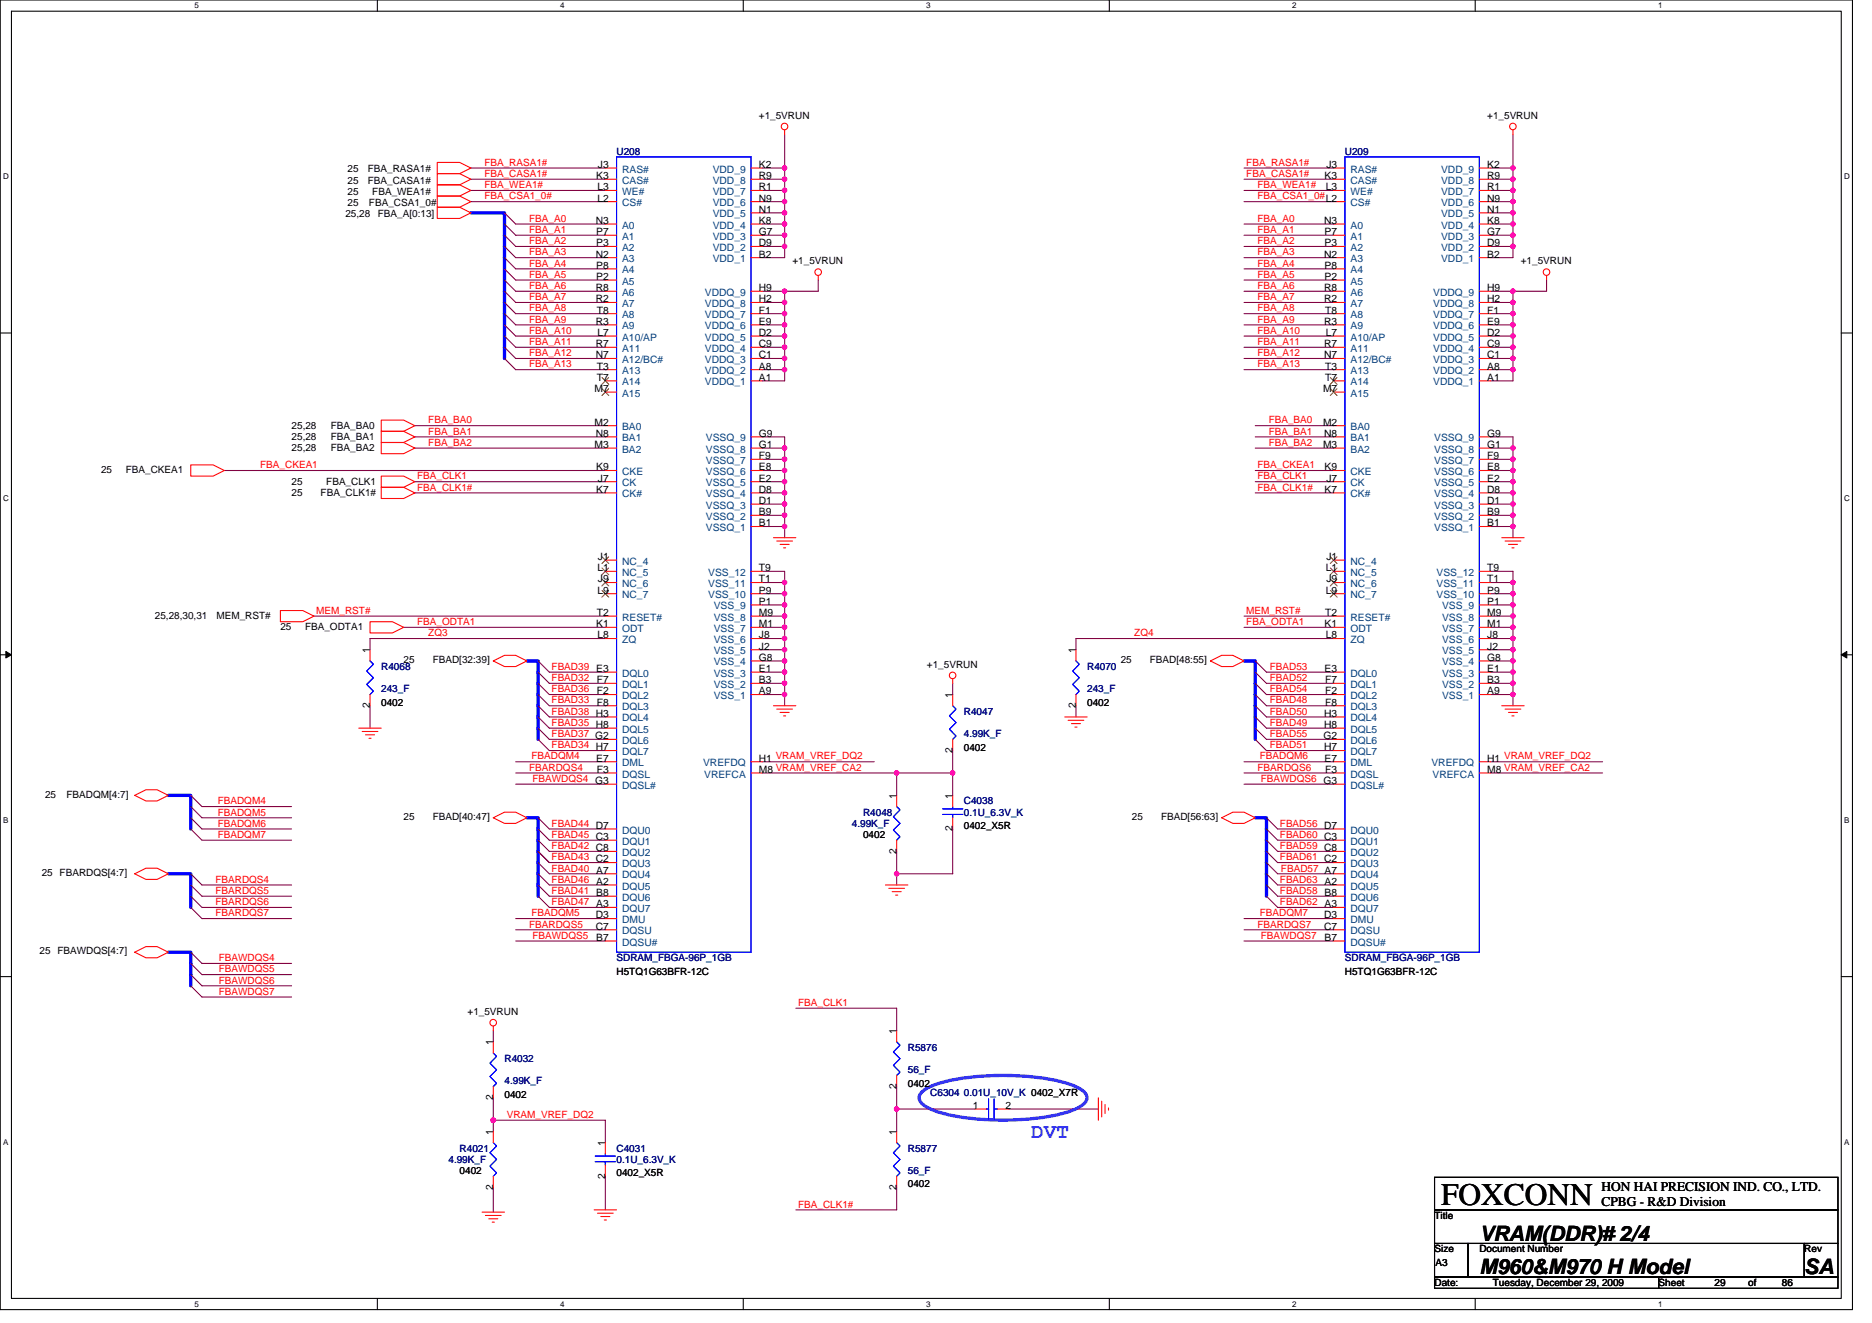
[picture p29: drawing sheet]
<svg xmlns="http://www.w3.org/2000/svg" width="297mm" height="210mm" viewBox="0 0 297 210" stroke-linecap="round" stroke-linejoin="round" font-family="sans-serif">
<defs><g id="words">
<text font-size="5" x="228.7" y="191.3">FOXCONN</text>
<text font-size="3.4" fill="#8000ff" x="163.6" y="180.6">DVT</text>
<g font-size="3.4">
<text x="234.7" y="196.9">VRAM(DDR)# 2/4</text>
<text x="234.7" y="202.2">M960&amp;M970 H Model</text>
<text x="286.3" y="202.2">SA</text>
</g>
<g font-size="2.1">
<text x="254.1" y="189">HON HAI PRECISION IND. CO., LTD.</text>
<text x="254.1" y="191.5">CPBG - R&amp;D Division</text>
</g>
<g font-size="1.6">
<text x="120.4" y="18.8">+1_5VRUN</text>
<text x="236" y="18.8">+1_5VRUN</text>
<text x="55.2" y="29.1">25</text>
<text x="55.2" y="27.4">25</text>
<text x="58.4" y="29.1">FBA_CASA1#</text>
<text x="58.4" y="27.4">FBA_RASA1#</text>
<text x="94.6" y="28.4">K3</text>
<text x="94.9" y="26.6">J3</text>
<text x="120.4" y="28.4">R9</text>
<text x="120.4" y="26.6">K2</text>
<text x="210.2" y="28.4">K3</text>
<text x="210.5" y="26.6">J3</text>
<text x="236" y="28.4">R9</text>
<text x="236" y="26.6">K2</text>
<text x="54.8" y="34.5">25,28</text>
<text x="55.2" y="32.7">25</text>
<text x="55.2" y="30.9">25</text>
<text x="58.5" y="32.7">FBA_CSA1_0#</text>
<text x="59.1" y="30.9">FBA_WEA1#</text>
<text x="60" y="34.5">FBA_A[0:13]</text>
<text x="94.5" y="35.5">N3</text>
<text x="94.8" y="32">L2</text>
<text x="94.8" y="30.2">L3</text>
<text x="120.4" y="35.5">K8</text>
<text x="120.4" y="33.8">N1</text>
<text x="120.4" y="32">N9</text>
<text x="120.4" y="30.2">R1</text>
<text x="210.1" y="35.5">N3</text>
<text x="210.4" y="30.2">L3</text>
<text x="236" y="35.5">K8</text>
<text x="236" y="33.8">N1</text>
<text x="236" y="32">N9</text>
<text x="236" y="30.2">R1</text>
<text x="94.5" y="40.9">N2</text>
<text x="94.6" y="37.3">P7</text>
<text x="94.6" y="39.1">P3</text>
<text x="120.4" y="40.9">B2</text>
<text x="120.4" y="39.1">D9</text>
<text x="120.4" y="37.3">G7</text>
<text x="125.7" y="42">+1_5VRUN</text>
<text x="210.1" y="40.9">N2</text>
<text x="210.2" y="37.3">P7</text>
<text x="210.2" y="39.1">P3</text>
<text x="236" y="40.9">B2</text>
<text x="236" y="39.1">D9</text>
<text x="236" y="37.3">G7</text>
<text x="241.3" y="42">+1_5VRUN</text>
<text x="94.5" y="46.2">R8</text>
<text x="94.5" y="48">R2</text>
<text x="94.6" y="42.7">P8</text>
<text x="94.6" y="44.4">P2</text>
<text x="120.4" y="48">H2</text>
<text x="120.4" y="46.2">H9</text>
<text x="210.1" y="46.2">R8</text>
<text x="210.1" y="48">R2</text>
<text x="210.2" y="42.7">P8</text>
<text x="210.2" y="44.4">P2</text>
<text x="236" y="48">H2</text>
<text x="236" y="46.2">H9</text>
<text x="94.5" y="51.5">R3</text>
<text x="94.7" y="49.8">T8</text>
<text x="94.8" y="53.3">L7</text>
<text x="120.4" y="53.3">D2</text>
<text x="120.4" y="51.5">E9</text>
<text x="120.4" y="49.8">F1</text>
<text x="210.1" y="51.5">R3</text>
<text x="210.3" y="49.8">T8</text>
<text x="210.4" y="53.3">L7</text>
<text x="236" y="53.3">D2</text>
<text x="236" y="51.5">E9</text>
<text x="236" y="49.8">F1</text>
<text x="94.5" y="55.1">R7</text>
<text x="94.5" y="56.9">N7</text>
<text x="94.7" y="58.7">T3</text>
<text x="120.4" y="58.7">A8</text>
<text x="120.4" y="56.9">C1</text>
<text x="120.4" y="55.1">C9</text>
<text x="210.1" y="55.1">R7</text>
<text x="210.1" y="56.9">N7</text>
<text x="210.3" y="58.7">T3</text>
<text x="236" y="58.7">A8</text>
<text x="236" y="56.9">C1</text>
<text x="236" y="55.1">C9</text>
<text x="94.4" y="62.2">M7</text>
<text x="94.7" y="60.4">T7</text>
<text x="120.4" y="60.4">A1</text>
<text x="209.9" y="62.2">M7</text>
<text x="210.3" y="60.4">T7</text>
<text x="236" y="60.4">A1</text>
<text x="46.3" y="69.9">25,28</text>
<text x="46.3" y="68.1">25,28</text>
<text x="46.3" y="71.6">25,28</text>
<text x="52.5" y="69.9">FBA_BA1</text>
<text x="52.5" y="68.1">FBA_BA0</text>
<text x="52.5" y="71.6">FBA_BA2</text>
<text x="94.4" y="67.5">M2</text>
<text x="94.4" y="71.1">M3</text>
<text x="94.5" y="69.3">N8</text>
<text x="120.4" y="71.1">G1</text>
<text x="120.4" y="69.3">G9</text>
<text x="209.9" y="67.5">M2</text>
<text x="209.9" y="71.1">M3</text>
<text x="210.1" y="69.3">N8</text>
<text x="236" y="71.1">G1</text>
<text x="236" y="69.3">G9</text>
<text x="16" y="75">25</text>
<text x="20" y="75">FBA_CKEA1</text>
<text x="46.3" y="77">25</text>
<text x="51.8" y="77">FBA_CLK1</text>
<text x="94.6" y="74.7">K9</text>
<text x="94.9" y="76.4">J7</text>
<text x="120.4" y="76.4">E2</text>
<text x="120.4" y="74.7">E8</text>
<text x="120.4" y="72.9">F9</text>
<text x="210.2" y="74.7">K9</text>
<text x="210.5" y="76.4">J7</text>
<text x="236" y="76.4">E2</text>
<text x="236" y="74.7">E8</text>
<text x="236" y="72.9">F9</text>
<text x="46.3" y="78.8">25</text>
<text x="50.9" y="78.8">FBA_CLK1#</text>
<text x="94.6" y="78.2">K7</text>
<text x="120.4" y="83.5">B1</text>
<text x="120.4" y="81.8">B9</text>
<text x="120.4" y="80">D1</text>
<text x="120.4" y="78.2">D8</text>
<text x="210.2" y="78.2">K7</text>
<text x="236" y="83.5">B1</text>
<text x="236" y="81.8">B9</text>
<text x="236" y="80">D1</text>
<text x="236" y="78.2">D8</text>
<text x="94.9" y="88.9">J1</text>
<text x="210.5" y="88.9">J1</text>
<text x="94.8" y="90.7">L1</text>
<text x="94.8" y="94.2">L9</text>
<text x="94.9" y="92.4">J9</text>
<text x="120.4" y="96">P1</text>
<text x="120.4" y="94.2">P9</text>
<text x="120.4" y="92.4">T1</text>
<text x="120.4" y="90.7">T9</text>
<text x="210.4" y="90.7">L1</text>
<text x="210.4" y="94.2">L9</text>
<text x="210.5" y="92.4">J9</text>
<text x="236" y="96">P1</text>
<text x="236" y="94.2">P9</text>
<text x="236" y="92.4">T1</text>
<text x="236" y="90.7">T9</text>
<text x="24.6" y="98.3">25,28,30,31</text>
<text x="34.4" y="98.3">MEM_RST#</text>
<text x="44.5" y="99.9">25</text>
<text x="48.4" y="99.9">FBA_ODTA1</text>
<text x="94.6" y="99.5">K1</text>
<text x="94.7" y="97.8">T2</text>
<text x="94.8" y="101.3">L8</text>
<text x="120.4" y="101.3">J8</text>
<text x="120.4" y="99.5">M1</text>
<text x="120.4" y="97.8">M9</text>
<text x="210.2" y="99.5">K1</text>
<text x="210.3" y="97.8">T2</text>
<text x="210.4" y="101.3">L8</text>
<text x="236" y="101.3">J8</text>
<text x="236" y="99.5">M1</text>
<text x="236" y="97.8">M9</text>
<text x="58.7" y="103.7" transform="rotate(-90 58.7 103.7)">1</text>
<text x="64" y="105.3">25</text>
<text x="68.7" y="105.3">FBAD[32:39]</text>
<text x="120.4" y="106.7">E1</text>
<text x="120.4" y="104.9">G8</text>
<text x="120.4" y="103.1">J2</text>
<text x="147.1" y="106">+1_5VRUN</text>
<text x="170.7" y="103.7" transform="rotate(-90 170.7 103.7)">1</text>
<text x="177.8" y="105.3">25</text>
<text x="182.5" y="105.3">FBAD[48:55]</text>
<text x="210.2" y="106.7">E3</text>
<text x="236" y="106.7">E1</text>
<text x="236" y="104.9">G8</text>
<text x="236" y="103.1">J2</text>
<text x="58.7" y="112.4" transform="rotate(-90 58.7 112.4)">2</text>
<text x="60.5" y="112">0402</text>
<text x="94.7" y="108.4">F7</text>
<text x="94.7" y="110.2">F2</text>
<text x="94.7" y="112">F8</text>
<text x="120.4" y="110.2">A9</text>
<text x="120.4" y="108.4">B3</text>
<text x="151.1" y="110.8" transform="rotate(-90 151.1 110.8)">1</text>
<text x="170.7" y="112.4" transform="rotate(-90 170.7 112.4)">2</text>
<text x="172.5" y="112">0402</text>
<text x="210.1" y="113.8">H3</text>
<text x="210.3" y="108.4">F7</text>
<text x="210.3" y="110.2">F2</text>
<text x="210.3" y="112">F8</text>
<text x="236" y="110.2">A9</text>
<text x="236" y="108.4">B3</text>
<text x="151.1" y="119.5" transform="rotate(-90 151.1 119.5)">2</text>
<text x="152.9" y="119.1">0402</text>
<text x="210" y="117.3">G2</text>
<text x="210.1" y="115.5">H8</text>
<text x="210.1" y="119.1">H7</text>
<text x="94.6" y="120.9">E7</text>
<text x="94.7" y="122.7">F3</text>
<text x="120.4" y="120.9">H1 VRAM_VREF_DQ2</text>
<text x="120.4" y="122.7">M8 VRAM_VREF_CA2</text>
<text x="210.2" y="120.9">E7</text>
<text x="210.3" y="122.7">F3</text>
<text x="236" y="122.7">M8 VRAM_VREF_CA2</text>
<text x="236" y="120.9">H1 VRAM_VREF_DQ2</text>
<text x="7.2" y="126.6">25</text>
<text x="10.5" y="126.6">FBADQM[4:7]</text>
<text x="64" y="130.2">25</text>
<text x="68.7" y="130.2">FBAD[40:47]</text>
<text x="142.3" y="126.8" transform="rotate(-90 142.3 126.8)">1</text>
<text x="151.1" y="132" transform="rotate(-90 151.1 132)">2</text>
<text x="151.1" y="126.8" transform="rotate(-90 151.1 126.8)">1</text>
<text x="152.9" y="131.6">0402_X5R</text>
<text x="179.6" y="130.2">25</text>
<text x="184.2" y="130.2">FBAD[56:63]</text>
<text x="136.9" y="133">0402</text>
<text x="142.3" y="135.5" transform="rotate(-90 142.3 135.5)">2</text>
<text x="6.6" y="139">25 FBARDQS[4:7]</text>
<text x="94.5" y="147.6">C7</text>
<text x="94.5" y="145.8">D3</text>
<text x="94.6" y="149.3">B7</text>
<text x="210.1" y="147.6">C7</text>
<text x="210.1" y="145.8">D3</text>
<text x="210.2" y="149.3">B7</text>
<text x="6.3" y="151.5">25 FBAWDQS[4:7]</text>
<text x="97.8" y="154.7">H5TQ1G63BFR-12C</text>
<text x="213.4" y="154.7">H5TQ1G63BFR-12C</text>
<text x="74.2" y="161.1">+1_5VRUN</text>
<text x="78.2" y="165.9" transform="rotate(-90 78.2 165.9)">1</text>
<text x="142.3" y="164.1" transform="rotate(-90 142.3 164.1)">1</text>
<text x="142.3" y="172.8" transform="rotate(-90 142.3 172.8)">2</text>
<text x="144.1" y="172.5">0402</text>
<text x="78.2" y="174.6" transform="rotate(-90 78.2 174.6)">2</text>
<text x="80" y="174.2">0402</text>
<text x="154.4" y="176">1</text>
<text x="159.5" y="176">2</text>
<text x="78.2" y="180.1" transform="rotate(-90 78.2 180.1)">1</text>
<text x="96" y="181.9" transform="rotate(-90 96 181.9)">1</text>
<text x="142.3" y="180.1" transform="rotate(-90 142.3 180.1)">1</text>
<text x="72.9" y="186.3">0402</text>
<text x="78.2" y="188.8" transform="rotate(-90 78.2 188.8)">2</text>
<text x="96" y="187.1" transform="rotate(-90 96 187.1)">2</text>
<text x="97.8" y="186.7">0402_X5R</text>
<text x="142.3" y="188.8" transform="rotate(-90 142.3 188.8)">2</text>
<text x="144.1" y="188.5">0402</text>
<text x="227.6" y="193.4">Title</text>
<text x="227.6" y="198.8">Size</text>
<text x="227.8" y="200.9">A3</text>
<text x="234.7" y="198.8">Document Number</text>
<text x="286.3" y="198.8">Rev</text>
<text x="227.6" y="204.1">Date:</text>
<text x="236.9" y="204.1">Tuesday, December 29, 2009</text>
<text x="263.2" y="204.1">Sheet</text>
<text x="272.1" y="204.1">29</text>
<text x="277.4" y="204.1">of</text>
<text x="282.7" y="204.1">86</text>
</g>
<g font-size="1.6" fill="#f00">
<text x="76.9" y="26.3">FBA_RASA1#</text>
<text x="76.9" y="28.1">FBA_CASA1#</text>
<text x="76.9" y="29.9">FBA_WEA1#</text>
<text x="197.8" y="26.3">FBA_RASA1#</text>
<text x="197.8" y="28.1">FBA_CASA1#</text>
<text x="199.5" y="29.9">FBA_WEA1#</text>
<text x="76.9" y="31.6">FBA_CSA1_0#</text>
<text x="84" y="35.2">FBA_A0</text>
<text x="199.5" y="31.6">FBA_CSA1_0#L2</text>
<text x="199.5" y="35.2">FBA_A0</text>
<text x="84" y="40.5">FBA_A3</text>
<text x="84" y="37">FBA_A1</text>
<text x="84" y="38.8">FBA_A2</text>
<text x="199.5" y="40.5">FBA_A3</text>
<text x="199.5" y="37">FBA_A1</text>
<text x="199.5" y="38.8">FBA_A2</text>
<text x="84" y="44.1">FBA_A5</text>
<text x="84" y="45.9">FBA_A6</text>
<text x="84" y="42.3">FBA_A4</text>
<text x="84" y="47.6">FBA_A7</text>
<text x="199.5" y="44.1">FBA_A5</text>
<text x="199.5" y="45.9">FBA_A6</text>
<text x="199.5" y="42.3">FBA_A4</text>
<text x="199.5" y="47.6">FBA_A7</text>
<text x="84" y="53">FBA_A10</text>
<text x="84" y="49.4">FBA_A8</text>
<text x="84" y="51.2">FBA_A9</text>
<text x="199.5" y="53">FBA_A10</text>
<text x="199.5" y="49.4">FBA_A8</text>
<text x="199.5" y="51.2">FBA_A9</text>
<text x="84" y="56.5">FBA_A12</text>
<text x="84" y="54.8">FBA_A11</text>
<text x="84" y="58.3">FBA_A13</text>
<text x="199.5" y="56.5">FBA_A12</text>
<text x="199.5" y="54.8">FBA_A11</text>
<text x="199.5" y="58.3">FBA_A13</text>
<text x="68" y="69">FBA_BA1</text>
<text x="68" y="67.2">FBA_BA0</text>
<text x="68" y="70.8">FBA_BA2</text>
<text x="201.3" y="69">FBA_BA1</text>
<text x="201.3" y="67.2">FBA_BA0</text>
<text x="201.3" y="70.8">FBA_BA2</text>
<text x="41.3" y="74.3">FBA_CKEA1</text>
<text x="66.2" y="76.1">FBA_CLK1</text>
<text x="66.2" y="77.9">FBA_CLK1#</text>
<text x="199.5" y="76.1">FBA_CLK1</text>
<text x="199.5" y="77.9">FBA_CLK1#</text>
<text x="199.5" y="74.3">FBA_CKEA1</text>
<text x="50.2" y="97.4">MEM_RST#</text>
<text x="66.2" y="99.2">FBA_ODTA1</text>
<text x="68" y="101">ZQ3</text>
<text x="180" y="101">ZQ4</text>
<text x="197.8" y="99.2">FBA_ODTA1</text>
<text x="197.8" y="97.4">MEM_RST#</text>
<text x="87.5" y="106.3">FBAD39 E3</text>
<text x="201.5" y="106.3">FBAD53</text>
<text x="87.5" y="108.1">FBAD32</text>
<text x="87.5" y="111.7">FBAD33</text>
<text x="87.5" y="109.9">FBAD36</text>
<text x="87.5" y="113.4">FBAD38 H3</text>
<text x="201.5" y="113.4">FBAD50</text>
<text x="201.5" y="108.1">FBAD52</text>
<text x="201.5" y="109.9">FBAD54</text>
<text x="201.5" y="111.7">FBAD48</text>
<text x="87.5" y="117">FBAD37 G2</text>
<text x="87.5" y="115.2">FBAD35 H8</text>
<text x="87.5" y="118.8">FBAD34 H7</text>
<text x="201.5" y="117">FBAD55</text>
<text x="201.5" y="115.2">FBAD49</text>
<text x="201.5" y="118.8">FBAD51</text>
<text x="84" y="122.3">FBARDQS4</text>
<text x="84.3" y="120.5">FBADQM4</text>
<text x="84.5" y="124.1">FBAWDQS4 G3</text>
<text x="199.5" y="122.3">FBARDQS6</text>
<text x="199.9" y="120.5">FBADQM6</text>
<text x="200.1" y="124.1">FBAWDQS6 G3</text>
<text x="34.5" y="127.7">FBADQM4</text>
<text x="34.5" y="129.4">FBADQM5</text>
<text x="34.5" y="131.2">FBADQM6</text>
<text x="87.5" y="131.2">FBAD44 D7</text>
<text x="203.1" y="131.2">FBAD56 D7</text>
<text x="34.5" y="133">FBADQM7</text>
<text x="87.5" y="133">FBAD45 C3</text>
<text x="87.5" y="136.5">FBAD43 C2</text>
<text x="87.5" y="134.8">FBAD42 C8</text>
<text x="203.1" y="134.8">FBAD59 C8</text>
<text x="203.1" y="136.5">FBAD61 C2</text>
<text x="203.1" y="133">FBAD60 C3</text>
<text x="34.2" y="140.1">FBARDQS4</text>
<text x="34.2" y="141.9">FBARDQS5</text>
<text x="34.2" y="143.7">FBARDQS6</text>
<text x="87.5" y="143.7">FBAD47 A3</text>
<text x="87.5" y="138.3">FBAD40 A7</text>
<text x="87.5" y="141.9">FBAD41 B8</text>
<text x="87.5" y="140.1">FBAD46 A2</text>
<text x="203.1" y="140.1">FBAD63 A2</text>
<text x="203.1" y="141.9">FBAD58 B8</text>
<text x="203.1" y="143.7">FBAD62 A3</text>
<text x="203.3" y="138.3">FBAD57 A7</text>
<text x="34.2" y="145.4">FBARDQS7</text>
<text x="84" y="147.2">FBARDQS5</text>
<text x="84.3" y="145.4">FBADQM5</text>
<text x="84.5" y="149">FBAWDQS5</text>
<text x="199.5" y="147.2">FBARDQS7</text>
<text x="199.9" y="145.4">FBADQM7</text>
<text x="200.1" y="149">FBAWDQS7</text>
<text x="34.7" y="152.5">FBAWDQS4</text>
<text x="34.7" y="154.3">FBAWDQS5</text>
<text x="34.7" y="156.1">FBAWDQS6</text>
<text x="34.7" y="157.9">FBAWDQS7</text>
<text x="126.6" y="159.7">FBA_CLK1</text>
<text x="80.4" y="177.4">VRAM_VREF_DQ2</text>
<text x="126.6" y="191.7">FBA_CLK1#</text>
</g>
<g font-size="1.6" fill="#000080">
<text x="97.8" y="24.5">U208</text>
<text x="213.4" y="24.5">U209</text>
<text x="60.5" y="106.3">R4068</text>
<text x="172.5" y="106.3">R4070</text>
<text x="60.5" y="109.9">243_F</text>
<text x="152.9" y="113.4">R4047</text>
<text x="172.5" y="109.9">243_F</text>
<text x="152.9" y="117">4.99K_F</text>
<text x="135.2" y="131.2">4.99K_F</text>
<text x="136.9" y="129.4">R4048</text>
<text x="152.9" y="127.7">C4038</text>
<text x="152.9" y="129.4">0.1U_6.3V_K</text>
<text x="97.8" y="152.5">SDRAM_FBGA-96P_1GB</text>
<text x="213.4" y="152.5">SDRAM_FBGA-96P_1GB</text>
<text x="144.1" y="166.8">R5876</text>
<text x="80" y="168.6">R4032</text>
<text x="80" y="172.1">4.99K_F</text>
<text x="144.1" y="170.3">56_F</text>
<text x="147.6" y="173.9">C6304 0.01U_10V_K 0402_X7R</text>
<text x="71.2" y="184.6">4.99K_F</text>
<text x="72.9" y="182.8">R4021</text>
<text x="97.8" y="182.8">C4031</text>
<text x="97.8" y="184.6">0.1U_6.3V_K</text>
<text x="144.1" y="182.8">R5877</text>
<text x="144.1" y="186.3">56_F</text>
</g>
<g font-size="1.6" fill="#004080">
<text x="98.7" y="29.2">CAS#</text>
<text x="98.7" y="27.4">RAS#</text>
<text x="113.1" y="29.2">VDD_8</text>
<text x="113.1" y="27.4">VDD_9</text>
<text x="214.3" y="29.2">CAS#</text>
<text x="214.3" y="27.4">RAS#</text>
<text x="228.7" y="29.2">VDD_8</text>
<text x="228.7" y="27.4">VDD_9</text>
<text x="98.7" y="32.7">CS#</text>
<text x="98.7" y="30.9">WE#</text>
<text x="113.1" y="34.5">VDD_5</text>
<text x="113.1" y="32.7">VDD_6</text>
<text x="113.1" y="30.9">VDD_7</text>
<text x="214.3" y="32.7">CS#</text>
<text x="214.3" y="30.9">WE#</text>
<text x="228.7" y="34.5">VDD_5</text>
<text x="228.7" y="32.7">VDD_6</text>
<text x="228.7" y="30.9">VDD_7</text>
<text x="98.7" y="36.3">A0</text>
<text x="98.7" y="38.1">A1</text>
<text x="98.7" y="39.8">A2</text>
<text x="98.7" y="41.6">A3</text>
<text x="113.1" y="41.6">VDD_1</text>
<text x="113.1" y="39.8">VDD_2</text>
<text x="113.1" y="38.1">VDD_3</text>
<text x="113.1" y="36.3">VDD_4</text>
<text x="214.3" y="36.3">A0</text>
<text x="214.3" y="38.1">A1</text>
<text x="214.3" y="39.8">A2</text>
<text x="214.3" y="41.6">A3</text>
<text x="228.7" y="41.6">VDD_1</text>
<text x="228.7" y="39.8">VDD_2</text>
<text x="228.7" y="38.1">VDD_3</text>
<text x="228.7" y="36.3">VDD_4</text>
<text x="98.7" y="43.4">A4</text>
<text x="98.7" y="45.2">A5</text>
<text x="98.7" y="46.9">A6</text>
<text x="111.8" y="46.9">VDDQ_9</text>
<text x="214.3" y="43.4">A4</text>
<text x="214.3" y="45.2">A5</text>
<text x="214.3" y="46.9">A6</text>
<text x="227.4" y="46.9">VDDQ_9</text>
<text x="98.7" y="48.7">A7</text>
<text x="98.7" y="50.5">A8</text>
<text x="98.7" y="52.3">A9</text>
<text x="111.8" y="52.3">VDDQ_6</text>
<text x="111.8" y="50.5">VDDQ_7</text>
<text x="111.8" y="48.7">VDDQ_8</text>
<text x="214.3" y="48.7">A7</text>
<text x="214.3" y="50.5">A8</text>
<text x="214.3" y="52.3">A9</text>
<text x="227.4" y="52.3">VDDQ_6</text>
<text x="227.4" y="50.5">VDDQ_7</text>
<text x="227.4" y="48.7">VDDQ_8</text>
<text x="98.7" y="54.1">A10/AP</text>
<text x="98.7" y="55.8">A11</text>
<text x="98.7" y="57.6">A12/BC#</text>
<text x="98.7" y="59.4">A13</text>
<text x="111.8" y="59.4">VDDQ_2</text>
<text x="111.8" y="57.6">VDDQ_3</text>
<text x="111.8" y="55.8">VDDQ_4</text>
<text x="111.8" y="54.1">VDDQ_5</text>
<text x="214.3" y="54.1">A10/AP</text>
<text x="214.3" y="55.8">A11</text>
<text x="214.3" y="57.6">A12/BC#</text>
<text x="214.3" y="59.4">A13</text>
<text x="227.4" y="59.4">VDDQ_2</text>
<text x="227.4" y="57.6">VDDQ_3</text>
<text x="227.4" y="55.8">VDDQ_4</text>
<text x="227.4" y="54.1">VDDQ_5</text>
<text x="98.7" y="61.2">A14</text>
<text x="98.7" y="62.9">A15</text>
<text x="111.8" y="61.2">VDDQ_1</text>
<text x="214.3" y="61.2">A14</text>
<text x="214.3" y="62.9">A15</text>
<text x="227.4" y="61.2">VDDQ_1</text>
<text x="98.7" y="68.3">BA0</text>
<text x="98.7" y="70.1">BA1</text>
<text x="98.7" y="71.8">BA2</text>
<text x="112" y="71.8">VSSQ_8</text>
<text x="112" y="70.1">VSSQ_9</text>
<text x="214.3" y="68.3">BA0</text>
<text x="214.3" y="70.1">BA1</text>
<text x="214.3" y="71.8">BA2</text>
<text x="227.6" y="71.8">VSSQ_8</text>
<text x="227.6" y="70.1">VSSQ_9</text>
<text x="98.7" y="77.2">CK</text>
<text x="98.7" y="75.4">CKE</text>
<text x="112" y="77.2">VSSQ_5</text>
<text x="112" y="75.4">VSSQ_6</text>
<text x="112" y="73.6">VSSQ_7</text>
<text x="214.3" y="77.2">CK</text>
<text x="214.3" y="75.4">CKE</text>
<text x="227.6" y="77.2">VSSQ_5</text>
<text x="227.6" y="75.4">VSSQ_6</text>
<text x="227.6" y="73.6">VSSQ_7</text>
<text x="98.7" y="79">CK#</text>
<text x="112" y="82.5">VSSQ_2</text>
<text x="112" y="80.7">VSSQ_3</text>
<text x="112" y="79">VSSQ_4</text>
<text x="214.3" y="79">CK#</text>
<text x="227.6" y="82.5">VSSQ_2</text>
<text x="227.6" y="80.7">VSSQ_3</text>
<text x="227.6" y="79">VSSQ_4</text>
<text x="98.7" y="89.6">NC_4</text>
<text x="112" y="84.3">VSSQ_1</text>
<text x="214.3" y="89.6">NC_4</text>
<text x="227.6" y="84.3">VSSQ_1</text>
<text x="98.7" y="91.4">NC_5</text>
<text x="98.7" y="93.2">NC_6</text>
<text x="98.7" y="95">NC_7</text>
<text x="112.4" y="95">VSS_10</text>
<text x="112.4" y="93.2">VSS_11</text>
<text x="112.4" y="91.4">VSS_12</text>
<text x="214.3" y="91.4">NC_5</text>
<text x="214.3" y="93.2">NC_6</text>
<text x="214.3" y="95">NC_7</text>
<text x="227.9" y="95">VSS_10</text>
<text x="227.9" y="93.2">VSS_11</text>
<text x="227.9" y="91.4">VSS_12</text>
<text x="98.7" y="100.3">ODT</text>
<text x="98.7" y="98.5">RESET#</text>
<text x="113.3" y="100.3">VSS_7</text>
<text x="113.3" y="98.5">VSS_8</text>
<text x="113.3" y="96.7">VSS_9</text>
<text x="214.3" y="100.3">ODT</text>
<text x="214.3" y="98.5">RESET#</text>
<text x="228.8" y="100.3">VSS_7</text>
<text x="228.8" y="98.5">VSS_8</text>
<text x="228.8" y="96.7">VSS_9</text>
<text x="98.7" y="107.4">DQL0</text>
<text x="98.7" y="102.1">ZQ</text>
<text x="113.3" y="107.4">VSS_3</text>
<text x="113.3" y="105.6">VSS_4</text>
<text x="113.3" y="103.8">VSS_5</text>
<text x="113.3" y="102.1">VSS_6</text>
<text x="214.3" y="107.4">DQL0</text>
<text x="214.3" y="102.1">ZQ</text>
<text x="228.8" y="107.4">VSS_3</text>
<text x="228.8" y="105.6">VSS_4</text>
<text x="228.8" y="103.8">VSS_5</text>
<text x="228.8" y="102.1">VSS_6</text>
<text x="98.7" y="109.2">DQL1</text>
<text x="98.7" y="111">DQL2</text>
<text x="98.7" y="112.7">DQL3</text>
<text x="113.3" y="111">VSS_1</text>
<text x="113.3" y="109.2">VSS_2</text>
<text x="214.3" y="109.2">DQL1</text>
<text x="214.3" y="111">DQL2</text>
<text x="214.3" y="112.7">DQL3</text>
<text x="228.8" y="111">VSS_1</text>
<text x="228.8" y="109.2">VSS_2</text>
<text x="98.7" y="114.5">DQL4</text>
<text x="98.7" y="116.3">DQL5</text>
<text x="98.7" y="118.1">DQL6</text>
<text x="98.7" y="119.8">DQL7</text>
<text x="214.3" y="114.5">DQL4</text>
<text x="214.3" y="116.3">DQL5</text>
<text x="214.3" y="118.1">DQL6</text>
<text x="214.3" y="119.8">DQL7</text>
<text x="98.7" y="123.4">DQSL</text>
<text x="98.7" y="125.2">DQSL#</text>
<text x="98.7" y="121.6">DML</text>
<text x="111.6" y="121.6">VREFDQ</text>
<text x="111.7" y="123.4">VREFCA</text>
<text x="214.3" y="123.4">DQSL</text>
<text x="214.3" y="125.2">DQSL#</text>
<text x="214.3" y="121.6">DML</text>
<text x="227.1" y="121.6">VREFDQ</text>
<text x="227.3" y="123.4">VREFCA</text>
<text x="98.7" y="132.3">DQU0</text>
<text x="98.7" y="134.1">DQU1</text>
<text x="98.7" y="135.8">DQU2</text>
<text x="98.7" y="137.6">DQU3</text>
<text x="214.3" y="132.3">DQU0</text>
<text x="214.3" y="134.1">DQU1</text>
<text x="214.3" y="135.8">DQU2</text>
<text x="214.3" y="137.6">DQU3</text>
<text x="98.7" y="139.4">DQU4</text>
<text x="98.7" y="141.2">DQU5</text>
<text x="98.7" y="143">DQU6</text>
<text x="214.3" y="139.4">DQU4</text>
<text x="214.3" y="141.2">DQU5</text>
<text x="214.3" y="143">DQU6</text>
<text x="98.7" y="144.7">DQU7</text>
<text x="98.7" y="148.3">DQSU</text>
<text x="98.7" y="146.5">DMU</text>
<text x="214.3" y="144.7">DQU7</text>
<text x="214.3" y="148.3">DQSU</text>
<text x="214.3" y="146.5">DMU</text>
<text x="98.7" y="150.1">DQSU#</text>
<text x="214.3" y="150.1">DQSU#</text>
</g>
<g font-size="1.3">
<text x="30.8" y="1.3">5</text>
<text x="88.9" y="1.3">4</text>
<text x="147" y="1.3">3</text>
<text x="205" y="1.3">2</text>
<text x="263.1" y="1.3">1</text>
<text x=".5" y="28.4">D</text>
<text x="292.6" y="28.4">D</text>
<text x=".5" y="79.5">C</text>
<text x="292.6" y="79.5">C</text>
<text x=".5" y="130.6">B</text>
<text x="292.6" y="130.6">B</text>
<text x=".5" y="181.7">A</text>
<text x="292.6" y="181.7">A</text>
<text x="30.8" y="207.4">5</text>
<text x="88.9" y="207.4">4</text>
<text x="147" y="207.4">3</text>
<text x="205" y="207.4">2</text>
<text x="263.1" y="207.4">1</text>
</g>
</g></defs>
<path d="M0 0h293.9v207.9h-293.9zM1.8 1.8h290.4v204.3h-290.4z" fill="none" stroke="#000" stroke-width=".17"/>
<g fill="#fff">
<path d="M30.8 .2h.7v1.4h-.7z"/>
<path d="M30.8 206.3h.7v1.4h-.7z"/>
</g>
<path d="M59.9 0v1.8M59.9 206.1v1.8" fill="none" stroke="#000" stroke-width=".17"/>
<g fill="#fff">
<path d="M88.9 .2h.7v1.4h-.7z"/>
<path d="M88.9 206.3h.7v1.4h-.7z"/>
</g>
<path d="M117.9 0v1.8M117.9 206.1v1.8" fill="none" stroke="#000" stroke-width=".17"/>
<g fill="#fff">
<path d="M147 .2h.7v1.4h-.7z"/>
<path d="M147 206.3h.7v1.4h-.7z"/>
</g>
<path d="M176 0v1.8M176 206.1v1.8" fill="none" stroke="#000" stroke-width=".17"/>
<g fill="#fff">
<path d="M205 .2h.7v1.4h-.7z"/>
<path d="M205 206.3h.7v1.4h-.7z"/>
</g>
<path d="M234.1 0v1.8M234.1 206.1v1.8" fill="none" stroke="#000" stroke-width=".17"/>
<g fill="#fff">
<path d="M263.1 .2h.7v1.4h-.7z"/>
<path d="M263.1 206.3h.7v1.4h-.7z"/>
<path d="M.5 27.3h.9v1.4h-.9z"/>
<path d="M292.6 27.3h.9v1.4h-.9z"/>
<path d="M.5 78.4h.9v1.4h-.9z"/>
<path d="M292.6 78.4h.9v1.4h-.9z"/>
</g>
<path d="M0 52.9h1.8M292.2 52.9h1.7" fill="none" stroke="#000" stroke-width=".17"/>
<g fill="#fff">
<path d="M.5 129.5h.8v1.4h-.8z"/>
<path d="M292.6 129.5h.9v1.4h-.9z"/>
</g>
<path d="M0 103.9h1.8M292.2 103.9h1.7" fill="none" stroke="#000" stroke-width=".17"/>
<path d="M.9 103.4l.9 .5-.9 .5zM292.2 103.9l.8-.5v1z" fill="#000" stroke="#000" stroke-width=".16"/>
<g fill="#fff">
<path d="M.5 180.5h.8v1.4h-.8z"/>
<path d="M292.6 180.5h.9v1.4h-.9z"/>
</g>
<path d="M0 155h1.8M292.2 155h1.7M227.6 186.9h64v5.1h-64zM227.6 192h64v5.4h-64zM227.6 197.4h5.4v5.3h-5.4zM233 197.4h53.3v5.3h-53.3zM286.3 197.4h5.3v5.3h-5.3zM227.6 202.7h35.6v1.8h-35.6zM263.2 202.7h28.4v1.8h-28.4z" fill="none" stroke="#000" stroke-width=".17"/>
<g fill="none" stroke="#800040" stroke-width=".17">
<path d="M74.7 26.7h21.4M74.7 28.4h21.4M74.7 30.2h21.4M74.7 32h21.4M80 33.8l1.8 1.8h14.3M80 39.1l1.8 1.8h14.3M80 35.6l1.8 1.7h14.3M80 37.3l1.8 1.8h14.3M120.9 37.3h3.6M120.9 39.1h3.6v1.8h-3.6M120.9 28.4h3.6M120.9 33.8h3.6"/>
<path d="M120.9 30.2h3.6M120.9 35.6h3.6M120.9 26.7h3.6M120.9 32h3.6M124.5 21.3v5.4M124.5 28.4v1.8M124.5 32v1.8M124.5 30.2v1.8M124.5 33.8v1.8M124.5 35.6v1.7M124.5 26.7v1.7M124.5 37.3v1.8"/>
<path d="M197.4 26.7h14.2M197.4 28.4h14.2M197.4 30.2h14.2M197.4 32h14.2M197.4 35.6h14.2M197.4 37.3h14.2M197.4 39.1h14.2M236.5 37.3h3.6M236.5 39.1h3.6v1.8h-3.6M236.5 28.4h3.6M236.5 33.8h3.6M236.5 30.2h3.6"/>
<path d="M236.5 35.6h3.6M236.5 26.7h3.6M236.5 32h3.6M240.1 21.3v5.4M240.1 28.4v1.8M240.1 32v1.8M240.1 30.2v1.8M240.1 33.8v1.8M240.1 35.6v1.7M240.1 26.7v1.7M240.1 37.3v1.8M80 56.9l1.8 1.8h14.3"/>
<path d="M80 51.6l1.8 1.7h14.3M80 42.7l1.8 1.7h14.3M80 55.1l1.8 1.8h14.3M80 48l1.8 1.8h14.3M80 53.3l1.8 1.8h14.3M80 44.5l1.8 1.7h14.3M80 49.8l1.8 1.8h14.3M80 40.9l1.8 1.8h14.3M80 46.2l1.8 1.8h14.3M120.9 55.1h3.6M120.9 49.8h3.6M120.9 58.7h3.6"/>
<path d="M120.9 53.3h3.6M120.9 48h3.6M120.9 56.9h3.6M120.9 51.6h3.6M120.9 46.2h3.6M124.5 58.7v1.8h-3.6M124.5 53.3v1.8M124.5 51.6v1.7M124.5 56.9v1.8M124.5 55.1v1.8M124.5 48v1.8M124.5 49.8v1.8"/>
<path d="M124.5 46.2v1.8M129.8 44.4v1.8h-5.3M197.4 53.3h14.2M197.4 44.4h14.2M197.4 56.9h14.2M197.4 49.8h14.2M197.4 40.9h14.2M197.4 55.1h14.2M197.4 46.2h14.2M197.4 51.6h14.2M197.4 42.7h14.2M197.4 48h14.2"/>
<path d="M197.4 58.7h14.2M236.5 55.1h3.6M236.5 49.8h3.6M236.5 58.7h3.6M236.5 53.3h3.6M236.5 48h3.6M236.5 56.9h3.6M236.5 51.6h3.6M236.5 46.2h3.6M240.1 58.7v1.8h-3.6M240.1 53.3v1.8M240.1 56.9v1.8"/>
<path d="M240.1 55.1v1.8M240.1 51.6v1.7M240.1 48v1.8M240.1 49.8v1.8M240.1 46.2v1.8M245.4 44.4v1.8h-5.3M35.6 74.7h60.5M65.8 76.5h30.3M65.8 78.2h30.3M65.8 69.3h30.3M65.8 67.6h30.3M65.8 71.1h30.3"/>
<path d="M120.9 72.9h3.6M120.9 78.2h3.6M120.9 69.3h3.6v1.8M120.9 74.7h3.6M120.9 71.1h3.6M120.9 76.5h3.6M124.5 76.5v1.7M124.5 78.2v1.8M124.5 72.9v1.8M124.5 74.7v1.8M124.5 71.1v1.8M199.2 76.5h12.4"/>
<path d="M199.2 78.2h12.4M199.2 69.3h12.4M199.2 67.6h12.4M199.2 71.1h12.4M199.2 74.7h12.4M236.5 72.9h3.6M236.5 78.2h3.6M236.5 69.3h3.6v1.8M236.5 74.7h3.6M236.5 71.1h3.6M236.5 76.5h3.6M240.1 76.5v1.7"/>
<path d="M240.1 78.2v1.8M240.1 72.9v1.8M240.1 74.7v1.8M240.1 71.1v1.8M49.8 97.8h46.3M64 99.6h32.1M120.9 94.2h3.6M120.9 90.7h3.6v1.8M120.9 99.6h3.6M120.9 96h3.6M120.9 97.8h3.6M120.9 83.6h3.6"/>
<path d="M120.9 80h3.6M120.9 81.8h3.6M120.9 92.5h3.6M124.5 83.6v1.7M124.5 81.8v1.8M124.5 96v1.8M124.5 92.5v1.7M124.5 97.8v1.8M124.5 99.6v1.7M124.5 94.2v1.8M124.5 80v1.8M197.4 99.6h14.2"/>
<path d="M197.4 97.8h14.2M236.5 83.6h3.6M236.5 80h3.6M236.5 81.8h3.6M236.5 97.8h3.6M236.5 92.5h3.6M236.5 94.2h3.6M236.5 90.7h3.6v1.8M236.5 99.6h3.6M236.5 96h3.6M240.1 81.8v1.8M240.1 96v1.8"/>
<path d="M240.1 92.5v1.7M240.1 97.8v1.8M240.1 99.6v1.7M240.1 94.2v1.8M240.1 80v1.8M240.1 83.6v1.7M58.7 112v3.6M85.4 106.7l1.8 1.8h8.9M85.4 110.2l1.8 1.8h8.9M85.4 115.6l1.8 1.7h8.9M85.4 104.9l1.8 1.8h8.9M85.4 108.5l1.8 1.7h8.9"/>
<path d="M85.4 113.8l1.8 1.8h8.9M85.4 112l1.8 1.8h8.9M85.4 117.3l1.8 1.8h8.9M96.1 101.3h-37.4v1.8M120.9 104.9h3.6M120.9 110.2h3.6M120.9 101.3h3.6M120.9 106.7h3.6M120.9 103.1h3.6M120.9 108.5h3.6M124.5 110.2v1.8M124.5 103.1v1.8"/>
<path d="M124.5 106.7v1.8M124.5 101.3v1.8M124.5 108.5v1.7M124.5 104.9v1.8M151.2 108.5v1.7M151.2 119.1v3.6M170.7 112v1.8M199.2 112l1.8 1.8h10.6M199.2 115.6l1.8 1.7h10.6M199.2 113.8l1.8 1.8h10.6M199.2 106.7l1.8 1.8h10.6M199.2 108.5l1.8 1.7h10.6"/>
<path d="M199.2 117.3l1.8 1.8h10.6M199.2 104.9l1.8 1.8h10.6M199.2 110.2l1.8 1.8h10.6M211.6 101.3h-40.9v1.8M236.5 103.1h3.6M236.5 108.5h3.6M236.5 104.9h3.6M236.5 110.2h3.6M236.5 101.3h3.6M236.5 106.7h3.6M240.1 110.2v1.8M240.1 103.1v1.8"/>
<path d="M240.1 106.7v1.8M240.1 101.3v1.8M240.1 108.5v1.7M240.1 104.9v1.8M30.3 138.7l1.7 1.8h14.3M30.3 126.2l1.7 1.8h14.3M30.3 128l1.7 1.8h14.3M30.3 129.8l1.7 1.8h14.3M30.3 131.6l1.7 1.7h14.3M81.8 122.7h14.3M81.8 124.5h14.3M81.8 120.9h14.3"/>
<path d="M85.4 136.9l1.8 1.8h8.9M85.4 131.6l1.8 1.7h8.9M85.4 135.1l1.8 1.8h8.9M85.4 129.8l1.8 1.8h8.9M85.4 138.7l1.8 1.8h8.9M85.4 133.3l1.8 1.8h8.9M120.9 120.9h17.8M120.9 122.7h21.4v3.5M142.3 138.7v1.8M142.3 122.7h8.9M142.3 135.1v3.6M151.2 131.6v7.1h-8.9"/>
<path d="M151.2 122.7v3.5M197.4 122.7h14.2M197.4 124.5h14.2M197.4 120.9h14.2M201 133.4l1.7 1.7h8.9M201 135.1l1.7 1.8h8.9M201 136.9l1.7 1.8h8.9M201 138.7l1.7 1.8h8.9M201 131.6l1.7 1.7h8.9M201 129.8l1.7 1.8h8.9M236.5 120.9h17.8M236.5 122.7h17.8"/>
<path d="M30.3 151.1l1.7 1.8h14.3M30.3 140.5l1.7 1.7h14.3M30.3 152.9l1.7 1.8h14.3M30.3 142.2l1.7 1.8h14.3M30.3 154.7l1.7 1.8h14.3M30.3 144l1.7 1.8h14.3M30.3 156.5l1.7 1.7h14.3M81.8 147.6h14.3M81.8 149.4h14.3M81.8 145.8h14.3M85.4 142.2l1.8 1.8h8.9M85.4 140.5l1.8 1.7h8.9"/>
<path d="M197.4 147.6h14.2M197.4 149.4h14.2M197.4 145.8h14.2M201 140.5l1.7 1.7h8.9M201 142.2l1.7 1.8h8.9M78.3 177.8h17.8v3.6M78.3 177.8v1.8M78.3 163.6v1.8M78.3 174.2v3.6M126.3 160h16v3.6M142.3 176v3.6M142.3 176h12.4"/>
<path d="M142.3 172.5v3.5M160.1 176h14.2M78.3 188.5v3.9M96.1 186.7v5.3M142.3 188.5v3.5h-16"/>
</g>
<g fill="#f0f" stroke="#f0f" stroke-width=".17">
<circle cx="78.3" cy="177.8" r=".35"/>
<circle cx="124.5" cy="28.4" r=".35"/>
<circle cx="124.5" cy="32" r=".35"/>
<circle cx="124.5" cy="30.2" r=".35"/>
<circle cx="124.5" cy="33.8" r=".35"/>
<circle cx="124.5" cy="35.5" r=".35"/>
<circle cx="124.5" cy="39.1" r=".35"/>
<circle cx="124.5" cy="26.7" r=".35"/>
<circle cx="124.5" cy="37.3" r=".35"/>
<circle cx="240.1" cy="28.4" r=".35"/>
<circle cx="240.1" cy="32" r=".35"/>
<circle cx="240.1" cy="30.2" r=".35"/>
<circle cx="240.1" cy="33.8" r=".35"/>
<circle cx="240.1" cy="35.5" r=".35"/>
<circle cx="240.1" cy="39.1" r=".35"/>
<circle cx="240.1" cy="58.7" r=".35"/>
<circle cx="240.1" cy="53.3" r=".35"/>
<circle cx="240.1" cy="56.9" r=".35"/>
<circle cx="240.1" cy="55.1" r=".35"/>
<circle cx="240.1" cy="48" r=".35"/>
<circle cx="240.1" cy="51.5" r=".35"/>
<circle cx="124.5" cy="49.8" r=".35"/>
<circle cx="124.5" cy="58.7" r=".35"/>
<circle cx="124.5" cy="53.3" r=".35"/>
<circle cx="124.5" cy="56.9" r=".35"/>
<circle cx="124.5" cy="55.1" r=".35"/>
<circle cx="124.5" cy="48" r=".35"/>
<circle cx="124.5" cy="51.5" r=".35"/>
<circle cx="124.5" cy="83.6" r=".35"/>
<circle cx="124.5" cy="72.9" r=".35"/>
<circle cx="124.5" cy="81.8" r=".35"/>
<circle cx="124.5" cy="76.4" r=".35"/>
<circle cx="124.5" cy="78.2" r=".35"/>
<circle cx="240.1" cy="83.6" r=".35"/>
<circle cx="240.1" cy="81.8" r=".35"/>
<circle cx="240.1" cy="78.2" r=".35"/>
<circle cx="240.1" cy="76.4" r=".35"/>
<circle cx="240.1" cy="72.9" r=".35"/>
<circle cx="124.5" cy="110.2" r=".35"/>
<circle cx="124.5" cy="103.1" r=".35"/>
<circle cx="124.5" cy="96" r=".35"/>
<circle cx="124.5" cy="106.7" r=".35"/>
<circle cx="124.5" cy="92.4" r=".35"/>
<circle cx="124.5" cy="101.3" r=".35"/>
<circle cx="124.5" cy="108.4" r=".35"/>
<circle cx="124.5" cy="97.8" r=".35"/>
<circle cx="124.5" cy="99.6" r=".35"/>
<circle cx="124.5" cy="94.2" r=".35"/>
<circle cx="240.1" cy="106.7" r=".35"/>
<circle cx="240.1" cy="110.2" r=".35"/>
<circle cx="240.1" cy="103.1" r=".35"/>
<circle cx="240.1" cy="96" r=".35"/>
<circle cx="240.1" cy="92.4" r=".35"/>
<circle cx="240.1" cy="101.3" r=".35"/>
<circle cx="240.1" cy="108.4" r=".35"/>
<circle cx="240.1" cy="97.8" r=".35"/>
<circle cx="240.1" cy="99.6" r=".35"/>
<circle cx="240.1" cy="94.2" r=".35"/>
<circle cx="142.3" cy="138.7" r=".35"/>
<circle cx="151.2" cy="122.7" r=".35"/>
<circle cx="142.3" cy="122.7" r=".35"/>
<circle cx="124.5" cy="74.7" r=".35"/>
<circle cx="124.5" cy="46.2" r=".35"/>
<circle cx="124.5" cy="71.1" r=".35"/>
<circle cx="124.5" cy="80" r=".35"/>
<circle cx="124.5" cy="104.9" r=".35"/>
<circle cx="240.1" cy="104.9" r=".35"/>
<circle cx="240.1" cy="26.7" r=".35"/>
<circle cx="240.1" cy="49.8" r=".35"/>
<circle cx="240.1" cy="80" r=".35"/>
<circle cx="240.1" cy="74.7" r=".35"/>
<circle cx="240.1" cy="71.1" r=".35"/>
<circle cx="240.1" cy="37.3" r=".35"/>
<circle cx="240.1" cy="46.2" r=".35"/>
<circle cx="142.3" cy="176" r=".35"/>
</g>
<path d="M74.7 33.8h5.3v23.1M83.6 104.9h1.8v12.4M197.4 104.9h1.8v12.4M26.7 126.2h3.6v5.4M26.7 138.7h3.6v5.3M83.6 129.8h1.8v12.4M199.2 129.8h1.8v12.4M26.7 151.1h3.6v5.4" fill="none" stroke="#00f" stroke-width=".53"/>
<g fill="none" stroke="#f00" stroke-width=".17">
<path d="M69.4 27.6h3.5l1.8 .8-1.8 .9h-3.5zM69.4 29.3h3.5l1.8 .9-1.8 .9h-3.5zM69.4 31.1h3.5l1.8 .9-1.8 .9h-3.5zM69.4 25.8h3.5l1.8 .9-1.8 .9h-3.5zM69.4 32.9h3.5l1.8 .9-1.8 .9h-3.5zM96.1 35.6h1.7M96.1 37.3h1.7M96.1 39.1h1.7M96.1 32h1.7M96.1 28.4h1.7M96.1 26.7h1.7M96.1 30.2h1.7"/>
<path d="M119.2 35.6h1.7M119.2 37.3h1.7M119.2 39.1h1.7M119.2 32h1.7M119.2 28.4h1.7M119.2 26.7h1.7M119.2 30.2h1.7M119.2 33.8h1.7M124.5 20.6v.7M211.6 35.6h1.8M211.6 37.3h1.8M211.6 39.1h1.8"/>
<path d="M211.6 32h1.8M211.6 28.4h1.8M211.6 26.7h1.8M211.6 30.2h1.8M234.7 35.6h1.8M234.7 37.3h1.8M234.7 39.1h1.8M234.7 32h1.8M234.7 28.4h1.8M234.7 26.7h1.8M234.7 30.2h1.8M234.7 33.8h1.8"/>
<path d="M240.1 20.6v.7M96.1 40.9h1.7M96.1 42.7h1.7M96.1 44.4h1.7M96.1 46.2h1.7M96.1 48h1.7M96.1 49.8h1.7M96.1 51.6h1.7M96.1 53.3h1.7M96.1 55.1h1.7M96.1 56.9h1.7M96.1 58.7h1.7"/>
<path d="M119.2 40.9h1.7M119.2 46.2h1.7M119.2 48h1.7M119.2 49.8h1.7M119.2 51.6h1.7M119.2 53.3h1.7M119.2 55.1h1.7M119.2 56.9h1.7M119.2 58.7h1.7M129.8 43.7v.7M211.6 40.9h1.8M211.6 42.7h1.8"/>
<path d="M211.6 44.4h1.8M211.6 46.2h1.8M211.6 48h1.8M211.6 49.8h1.8M211.6 51.6h1.8M211.6 53.3h1.8M211.6 55.1h1.8M211.6 56.9h1.8M211.6 58.7h1.8M234.7 40.9h1.8M234.7 46.2h1.8M234.7 48h1.8"/>
<path d="M234.7 49.8h1.8M234.7 51.6h1.8M234.7 53.3h1.8M234.7 55.1h1.8M234.7 56.9h1.8M234.7 58.7h1.8M245.4 43.7v.7M30.3 73.8h3.5l1.8 .9-1.8 .9h-3.5zM60.5 75.6h3.5l1.8 .9-1.8 .8h-3.5zM60.5 77.3h3.5l1.8 .9-1.8 .9h-3.5zM60.5 68.5h3.5l1.8 .8-1.8 .9h-3.5zM60.5 66.7h3.5l1.8 .9-1.8 .9h-3.5z"/>
<path d="M60.5 70.2h3.5l1.8 .9-1.8 .9h-3.5zM96.1 60.5h1.7M96.1 62.2h1.7M96.1 67.6h1.7M96.1 69.3h1.7M96.1 71.1h1.7M96.1 76.5h1.7M96.1 78.2h1.7M96.1 74.7h1.7M119.2 60.5h1.7M119.2 69.3h1.7M119.2 71.1h1.7"/>
<path d="M119.2 76.5h1.7M119.2 78.2h1.7M119.2 74.7h1.7M119.2 72.9h1.7M211.6 60.5h1.8M211.6 62.2h1.8M211.6 67.6h1.8M211.6 69.3h1.8M211.6 71.1h1.8M211.6 76.5h1.8M211.6 78.2h1.8M211.6 74.7h1.8"/>
<path d="M234.7 60.5h1.8M234.7 69.3h1.8M234.7 71.1h1.8M234.7 76.5h1.8M234.7 78.2h1.8M234.7 74.7h1.8M234.7 72.9h1.8M44.5 96.9h3.5l1.8 .9-1.8 .9h-3.5zM58.7 98.7h3.6l1.7 .9-1.7 .9h-3.6zM96.1 99.6h1.7M96.1 88.9h1.7M96.1 90.7h1.7"/>
<path d="M96.1 92.5h1.7M96.1 94.2h1.7M96.1 97.8h1.7M119.2 99.6h1.7M119.2 90.7h1.7M119.2 92.5h1.7M119.2 94.2h1.7M119.2 97.8h1.7M119.2 96h1.7M119.2 83.6h1.7M119.2 81.8h1.7M119.2 80h1.7"/>
<path d="M122.7 85.3h3.6M123.3 85.9h2.4M123.8 86.4h1.4M124.3 87h.4M211.6 99.6h1.8M211.6 88.9h1.8M211.6 90.7h1.8M211.6 92.5h1.8M211.6 94.2h1.8M211.6 97.8h1.8M234.7 99.6h1.8M234.7 90.7h1.8"/>
<path d="M234.7 92.5h1.8M234.7 94.2h1.8M234.7 97.8h1.8M234.7 96h1.8M234.7 83.6h1.8M234.7 81.8h1.8M234.7 80h1.8M238.3 85.3h3.5M238.8 85.9h2.5M239.3 86.4h1.5M239.9 87h.3M56.9 115.6h3.6"/>
<path d="M57.5 116.1h2.5M58 116.6h1.4M58.5 117.2h.4M58.7 103.1v1.8M58.7 110.2v1.8M78.3 104.9l1.7-.9h1.8l1.8 .9-1.8 .9h-1.8zM96.1 106.7h1.7M96.1 108.5h1.7M96.1 110.2h1.7M96.1 112h1.7M96.1 113.8h1.7M96.1 115.6h1.7"/>
<path d="M96.1 117.3h1.7M96.1 119.1h1.7M96.1 101.3h1.7M119.2 106.7h1.7M119.2 108.5h1.7M119.2 110.2h1.7M119.2 104.9h1.7M119.2 103.1h1.7M119.2 101.3h1.7M122.7 112h3.6M123.3 112.5h2.4M123.8 113.1h1.4"/>
<path d="M124.3 113.6h.4M151.2 110.2v1.8M151.2 117.3v1.8M151.2 107.7v.8M168.9 113.8h3.6M169.5 114.3h2.5M170 114.9h1.4M170.6 115.4h.3M170.7 103.1v1.8M170.7 110.2v1.8M192.1 104.9l1.7-.9h1.8l1.8 .9-1.8 .9h-1.8zM211.6 106.7h1.8"/>
<path d="M211.6 108.5h1.8M211.6 110.2h1.8M211.6 112h1.8M211.6 113.8h1.8M211.6 115.6h1.8M211.6 117.3h1.8M211.6 119.1h1.8M211.6 101.3h1.8M234.7 106.7h1.8M234.7 108.5h1.8M234.7 110.2h1.8M234.7 104.9h1.8"/>
<path d="M234.7 103.1h1.8M234.7 101.3h1.8M238.3 112h3.5M238.8 112.5h2.5M239.3 113.1h1.5M239.9 113.6h.3M21.4 126.2l1.8-.9h1.7l1.8 .9-1.8 .9h-1.7zM21.4 138.7l1.8-.9h1.7l1.8 .9-1.8 .9h-1.7zM78.3 129.8l1.7-.9h1.8l1.8 .9-1.8 .9h-1.8zM96.1 131.6h1.7M96.1 133.3h1.7M96.1 135.1h1.7"/>
<path d="M96.1 136.9h1.7M96.1 138.7h1.7M96.1 122.7h1.7M96.1 124.5h1.7M96.1 120.9h1.7M119.2 122.7h1.7M119.2 120.9h1.7M142.3 126.2v1.8M142.3 133.3v1.8M151.2 126.2v1.8M151.2 129.8v1.8M193.8 129.8l1.8-.9h1.8l1.8 .9-1.8 .9h-1.8z"/>
<path d="M211.6 131.6h1.8M211.6 133.3h1.8M211.6 135.1h1.8M211.6 136.9h1.8M211.6 138.7h1.8M211.6 122.7h1.8M211.6 124.5h1.8M211.6 120.9h1.8M234.7 122.7h1.8M234.7 120.9h1.8M21.4 151.1l1.8-.9h1.7l1.8 .9-1.8 .9h-1.7zM96.1 140.5h1.7"/>
<path d="M96.1 142.2h1.7M96.1 144h1.7M96.1 147.6h1.7M96.1 149.4h1.7M96.1 145.8h1.7M140.5 140.5h3.6M141 141h2.5M141.6 141.5h1.4M142.1 142.1h.3M211.6 140.5h1.8M211.6 142.2h1.8M211.6 144h1.8"/>
<path d="M211.6 147.6h1.8M211.6 149.4h1.8M211.6 145.8h1.8M78.3 162.9v.7M78.3 165.4v1.7M78.3 172.5v1.7M78.3 179.6v1.8M142.3 163.6v1.8M142.3 170.7v1.8M142.3 179.6v1.8M154.7 176h1.8M158.3 176h1.8"/>
<path d="M174.3 174.2v3.6M174.8 174.8v2.5M175.3 175.3v1.4M175.9 175.9v.3M76.5 192.4h3.5M77 192.9h2.5M77.6 193.4h1.4M78.1 194h.3M78.3 186.7v1.8M94.3 192h3.5M94.8 192.6h2.5M95.3 193.1h1.5"/>
<path d="M95.9 193.6h.3M96.1 181.4v1.7M96.1 184.9v1.8M142.3 186.7v1.8"/>
<circle cx="124.5" cy="20.1" r=".52"/>
<circle cx="240.1" cy="20.1" r=".52"/>
<circle cx="129.8" cy="43.2" r=".52"/>
<circle cx="245.4" cy="43.2" r=".52"/>
<circle cx="151.2" cy="107.2" r=".52"/>
<circle cx="78.3" cy="162.3" r=".52"/>
</g>
<path d="M146.3 173.3a12.6 12.6 0 0 1 6.1-2.1 42.4 42.4 0 0 1 17.3 .9 4.7 4.7 0 0 1 2.7 1.6 1.45 1.45 0 0 1-1 1.9 18.6 18.6 0 0 1-7.1 1.9 40.8 40.8 0 0 1-15.7-1.1 4.6 4.6 0 0 1-2.6-1.7l-.2-.5 .2-.5z" fill="none" stroke="#8000ff" stroke-width=".53"/>
<g fill="none" stroke="#00f" stroke-width=".17">
<path d="M97.8 24.9h21.4v126.2h-21.4zM213.4 24.9h21.3v126.2h-21.3zM58.7 104.9l.5 .5-1 1.1 1 1.1-1 1 1 1.1-.5 .5M151.2 112l.5 .5-1.1 1.1 1.1 1.1-1.1 1 1.1 1.1-.5 .5M170.7 104.9l.6 .5-1.1 1.1 1.1 1.1-1.1 1 1.1 1.1-.6 .5M142.3 128l.5 .5-1.1 1.1 1.1 1.1-1.1 1 1.1 1.1-.5 .6M149.6 129.3h3.2M149.6 128.4h3.2M151.2 128v.4M151.2 129.3v.5M78.3 167.1l.5 .6-1.1 1 1.1 1.1-1.1 1.1 1.1 1-.5 .6M142.3 165.4l.5 .5-1.1 1.1 1.1 1-1.1 1.1 1.1 1.1-.5 .5"/>
<path d="M156.5 176h.4M156.9 174.4v3.2M157.8 174.4v3.2M157.8 176h.5M78.3 181.4l.5 .5-1.1 1.1 1.1 1-1.1 1.1 1.1 1.1-.5 .5M94.4 184.4h3.3M94.4 183.5h3.3M96.1 183.1v.4M96.1 184.4v.5M142.3 181.4l.5 .5-1.1 1.1 1.1 1-1.1 1.1 1.1 1.1-.5 .5"/>
</g>
<g fill="none" stroke="#804000" stroke-width=".16">
<path d="M95.5 59.9l1.1 1.1M96.6 59.9l-1.1 1.1M211.1 59.9l1.1 1.1M212.1 59.9l-1 1.1M95.5 61.7l1.1 1.1M96.6 61.7l-1.1 1.1M211.1 61.7l1.1 1.1M212.1 61.7l-1 1.1M95.5 88.4l1.1 1.1M95.5 90.1l1.1 1.1M95.5 91.9l1.1 1.1M95.5 93.7l1.1 1.1"/>
<path d="M96.6 88.4l-1.1 1.1M96.6 90.1l-1.1 1.1M96.6 91.9l-1.1 1.1M96.6 93.7l-1.1 1.1M211.1 88.4l1.1 1.1M211.1 90.1l1.1 1.1M211.1 91.9l1.1 1.1M211.1 93.7l1.1 1.1M212.1 88.4l-1 1.1M212.1 90.1l-1 1.1M212.1 91.9l-1 1.1M212.1 93.7l-1 1.1"/>
</g>
<use href="#words"/>
</svg>
